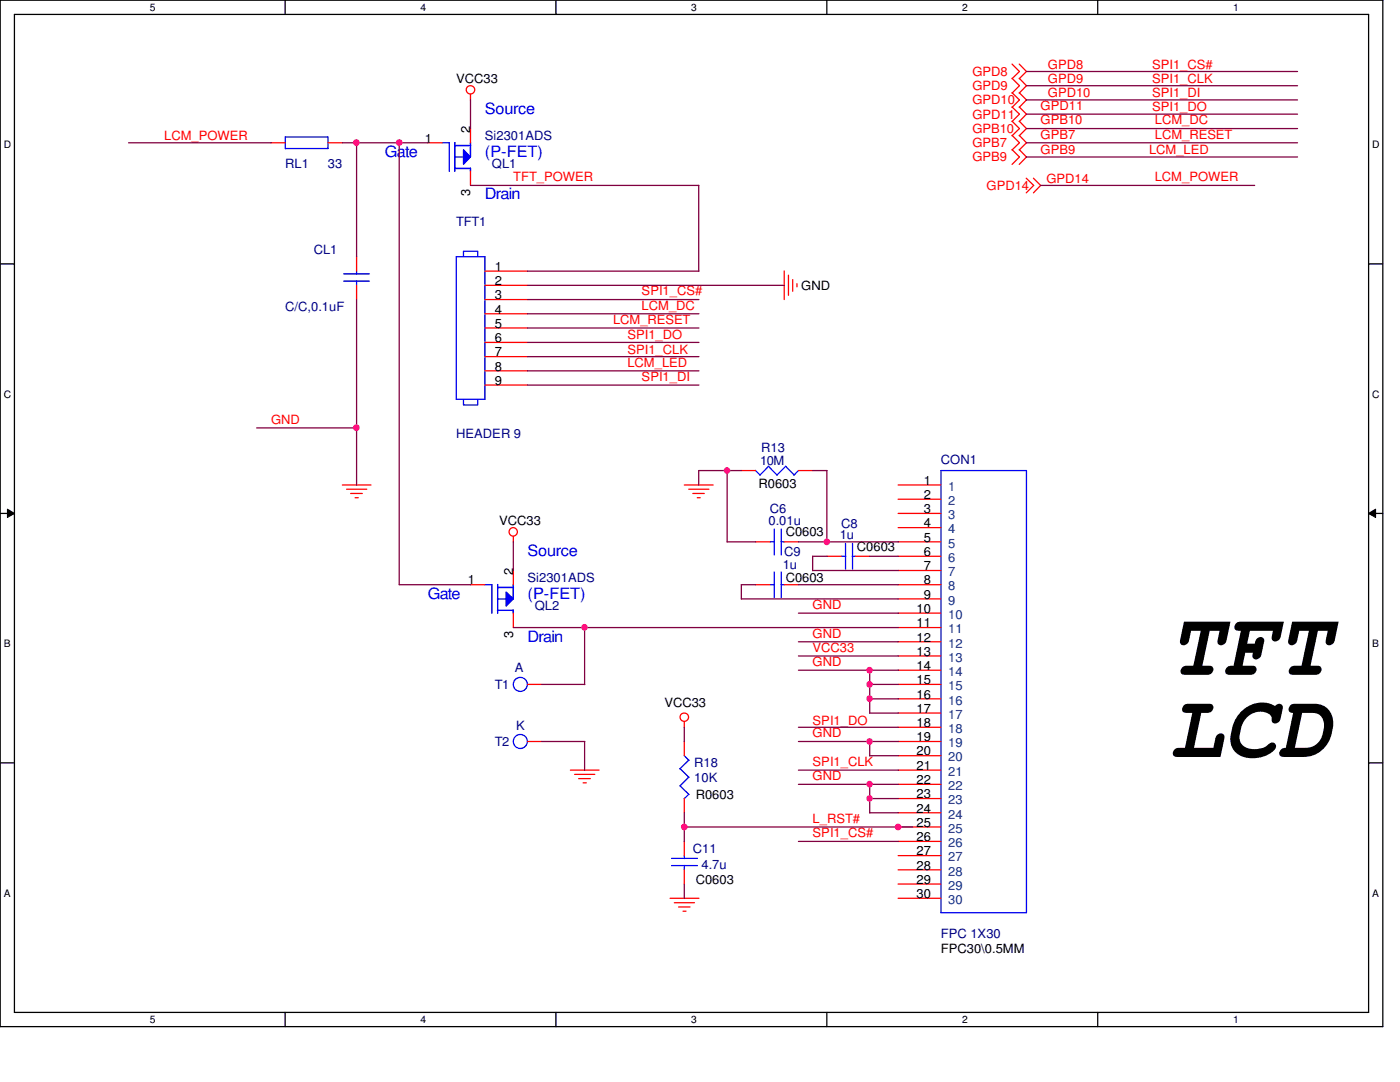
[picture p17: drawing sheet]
<svg xmlns="http://www.w3.org/2000/svg" width="279mm" height="216mm" viewBox="0 0 279 216" stroke-linecap="round" stroke-linejoin="round" font-family="sans-serif">
<defs><g id="words">
<g font-size="18.2">
<text x="233.3" y="134.7">TFT</text>
<text x="233.3" y="151">LCD</text>
</g>
<g font-size="3.1" fill="#00f">
<text x="96.8" y="22.7">Source</text>
<text x="76.8" y="31.3">Gate</text>
<text x="96.8" y="31.3">(P-FET)</text>
<text x="96.8" y="39.8">Drain</text>
<text x="105.3" y="110.9">Source</text>
<text x="85.4" y="119.5">Gate</text>
<text x="105.3" y="119.5">(P-FET)</text>
<text x="105.3" y="128">Drain</text>
</g>
<g font-size="2.5">
<text x="91.1" y="16.6">VCC33</text>
<text x="84.8" y="28.4">1</text>
<text x="93.9" y="26.5" transform="rotate(-90 93.9 26.5)">2</text>
<text x="93.9" y="39.1" transform="rotate(-90 93.9 39.1)">3</text>
<text x="98.8" y="54.1">1</text>
<text x="98.8" y="56.9">2</text>
<text x="98.8" y="59.7">3</text>
<text x="159.9" y="57.8">GND</text>
<text x="98.8" y="62.6">4</text>
<text x="98.8" y="65.4">5</text>
<text x="98.8" y="68.3">6</text>
<text x="98.8" y="71.1">7</text>
<text x="98.8" y="74">8</text>
<text x="98.8" y="76.8">9</text>
<text x="151.4" y="97.3">R0603</text>
<text x="184.4" y="96.7">1</text>
<text x="184.4" y="99.6">2</text>
<text x="99.6" y="104.7">VCC33</text>
<text x="156.8" y="107">C0603</text>
<text x="184.4" y="102.4">3</text>
<text x="184.4" y="105.2">4</text>
<text x="171" y="109.9">C0603</text>
<text x="184.4" y="108.1">5</text>
<text x="184.4" y="111">6</text>
<text x="184.4" y="113.8">7</text>
<text x="93.3" y="116.6">1</text>
<text x="102.4" y="114.7" transform="rotate(-90 102.4 114.7)">2</text>
<text x="156.8" y="116.1">C0603</text>
<text x="184.4" y="116.6">8</text>
<text x="184.4" y="119.5">9</text>
<text x="182.9" y="122.3">10</text>
<text x="182.9" y="125.2">11</text>
<text x="102.4" y="127.3" transform="rotate(-90 102.4 127.3)">3</text>
<text x="182.9" y="128">12</text>
<text x="182.9" y="130.9">13</text>
<text x="182.9" y="133.7">14</text>
<text x="182.9" y="136.5">15</text>
<text x="132.6" y="141.1">VCC33</text>
<text x="182.9" y="139.4">16</text>
<text x="182.9" y="142.2">17</text>
<text x="182.9" y="145.1">18</text>
<text x="182.9" y="147.9">19</text>
<text x="182.9" y="150.7">20</text>
<text x="182.9" y="153.6">21</text>
<text x="138.9" y="159.3">R0603</text>
<text x="182.9" y="156.5">22</text>
<text x="182.9" y="159.3">23</text>
<text x="182.9" y="162.1">24</text>
<text x="182.9" y="165">25</text>
<text x="182.9" y="167.9">26</text>
<text x="182.9" y="170.7">27</text>
<text x="182.9" y="173.5">28</text>
<text x="138.9" y="176.4">C0603</text>
<text x="182.9" y="176.4">29</text>
<text x="182.9" y="179.2">30</text>
<text x="187.8" y="190.1">FPC30\0.5MM</text>
</g>
<g font-size="2.5" fill="#f00">
<text x="194.1" y="15.1">GPD8</text>
<text x="194.1" y="17.9">GPD9</text>
<text x="209.1" y="13.7">GPD8</text>
<text x="209.1" y="16.6">GPD9</text>
<text x="229.9" y="16.6">SPI1_CLK</text>
<text x="229.9" y="13.7">SPI1_CS#</text>
<text x="194.1" y="20.8">GPD10</text>
<text x="194.1" y="23.7">GPD11</text>
<text x="207.7" y="21.9">GPD11</text>
<text x="209.1" y="19.4">GPD10</text>
<text x="229.9" y="22.2">SPI1_DO</text>
<text x="229.9" y="19.4">SPI1_DI</text>
<text x="32.8" y="27.9">LCM_POWER</text>
<text x="194.1" y="29.3">GPB7</text>
<text x="194.1" y="26.5">GPB10</text>
<text x="207.7" y="27.6">GPB7</text>
<text x="207.7" y="24.8">GPB10</text>
<text x="230.5" y="27.6">LCM_RESET</text>
<text x="230.5" y="24.8">LCM_DC</text>
<text x="194.1" y="32.2">GPB9</text>
<text x="207.7" y="30.8">GPB9</text>
<text x="229.3" y="30.8">LCM_LED</text>
<text x="102.4" y="36.2">TFT_POWER</text>
<text x="196.9" y="37.9">GPD14</text>
<text x="208.8" y="36.4">GPD14</text>
<text x="230.5" y="36.2">LCM_POWER</text>
<text x="128.1" y="58.9">SPI1_CS#</text>
<text x="122.3" y="64.6">LCM_RESET</text>
<text x="128.1" y="61.8">LCM_DC</text>
<text x="125.2" y="67.7">SPI1_DO</text>
<text x="125.2" y="70.6">SPI1_CLK</text>
<text x="125.2" y="73.2">LCM_LED</text>
<text x="128.1" y="76">SPI1_DI</text>
<text x="54.1" y="84.5">GND</text>
<text x="162.2" y="121.5">GND</text>
<text x="162.2" y="127.2">GND</text>
<text x="162.2" y="130">VCC33</text>
<text x="162.2" y="132.9">GND</text>
<text x="162.2" y="144.6">SPI1_DO</text>
<text x="162.2" y="147.1">GND</text>
<text x="162.2" y="152.8">SPI1_CLK</text>
<text x="162.2" y="155.7">GND</text>
<text x="162.2" y="164.2">L_RST#</text>
<text x="162.2" y="167">SPI1_CS#</text>
</g>
<g font-size="2.5" fill="#000080">
<text x="96.8" y="27.9">Si2301ADS</text>
<text x="56.9" y="33.6">RL1</text>
<text x="65.4" y="33.6">33</text>
<text x="98.2" y="33.6">QL1</text>
<text x="91.1" y="45">TFT1</text>
<text x="62.6" y="50.7">CL1</text>
<text x="56.9" y="62.1">C/C,0.1uF</text>
<text x="91.1" y="87.4">HEADER 9</text>
<text x="151.7" y="92.8">10M</text>
<text x="151.9" y="90.2">R13</text>
<text x="187.8" y="92.5">CON1</text>
<text x="153.4" y="104.7">0.01u</text>
<text x="153.7" y="102.4">C6</text>
<text x="167.6" y="107.6">1u</text>
<text x="167.9" y="105.3">C8</text>
<text x="156.2" y="113.5">1u</text>
<text x="156.5" y="111">C9</text>
<text x="105.3" y="116.1">Si2301ADS</text>
<text x="106.7" y="121.8">QL2</text>
<text x="98.8" y="137.5">T1</text>
<text x="102.7" y="134">A</text>
<text x="98.8" y="148.8">T2</text>
<text x="103" y="145.7">K</text>
<text x="138.6" y="153.1">R18</text>
<text x="138.6" y="156">10K</text>
<text x="138.3" y="170.2">C11</text>
<text x="140" y="173.3">4.7u</text>
<text x="187.8" y="187.2">FPC 1X30</text>
</g>
<g font-size="2.5" fill="#004080">
<text x="189.2" y="97.9">1</text>
<text x="189.2" y="100.8">2</text>
<text x="189.2" y="103.6">3</text>
<text x="189.2" y="106.4">4</text>
<text x="189.2" y="109.3">5</text>
<text x="189.2" y="112.1">6</text>
<text x="189.2" y="115">7</text>
<text x="189.2" y="117.8">8</text>
<text x="189.2" y="120.6">9</text>
<text x="189.2" y="123.5">10</text>
<text x="189.2" y="126.4">11</text>
<text x="189.2" y="129.2">12</text>
<text x="189.2" y="134.9">14</text>
<text x="189.2" y="132">13</text>
<text x="189.2" y="137.7">15</text>
<text x="189.2" y="140.6">16</text>
<text x="189.2" y="143.4">17</text>
<text x="189.2" y="146.3">18</text>
<text x="189.2" y="149.1">19</text>
<text x="189.2" y="151.9">20</text>
<text x="189.2" y="154.8">21</text>
<text x="189.2" y="157.6">22</text>
<text x="189.2" y="160.5">23</text>
<text x="189.2" y="163.3">24</text>
<text x="189.2" y="166.2">25</text>
<text x="189.2" y="169">26</text>
<text x="189.2" y="171.9">27</text>
<text x="189.2" y="174.7">28</text>
<text x="189.2" y="177.5">29</text>
<text x="189.2" y="180.4">30</text>
</g>
<g font-size="2">
<text x="29.9" y="2.2">5</text>
<text x="83.9" y="2.2">4</text>
<text x="138" y="2.2">3</text>
<text x="192" y="2.2">2</text>
<text x="246.1" y="2.2">1</text>
<text x=".8" y="29.6">D</text>
<text x="273.9" y="29.6">D</text>
<text x=".8" y="79.4">C</text>
<text x="273.9" y="79.4">C</text>
<text x=".8" y="129.2">B</text>
<text x="273.9" y="129.2">B</text>
<text x=".8" y="178.9">A</text>
<text x="273.9" y="178.9">A</text>
<text x="29.9" y="204.1">5</text>
<text x="83.9" y="204.1">4</text>
<text x="138" y="204.1">3</text>
<text x="192" y="204.1">2</text>
<text x="246.1" y="204.1">1</text>
</g>
</g></defs>
<path d="M0 0h276v204.9h-276zM2.9 2.9h270.2v199.1h-270.2z" fill="none" stroke="#000" stroke-width=".25"/>
<g fill="#fff">
<path d="M29.9 .3h1.1v2.3h-1.1z"/>
<path d="M29.9 202.3h1.1v2.3h-1.1z"/>
</g>
<path d="M56.9 0v2.9M56.9 202v2.9" fill="none" stroke="#000" stroke-width=".25"/>
<g fill="#fff">
<path d="M83.9 .3h1.1v2.3h-1.1z"/>
<path d="M83.9 202.3h1.1v2.3h-1.1z"/>
</g>
<path d="M111 0v2.9M111 202v2.9" fill="none" stroke="#000" stroke-width=".25"/>
<g fill="#fff">
<path d="M138 .3h1.1v2.3h-1.1z"/>
<path d="M138 202.3h1.1v2.3h-1.1z"/>
</g>
<path d="M165 0v2.9M165 202v2.9" fill="none" stroke="#000" stroke-width=".25"/>
<g fill="#fff">
<path d="M192 .3h1.1v2.3h-1.1z"/>
<path d="M192 202.3h1.1v2.3h-1.1z"/>
</g>
<path d="M219.1 0v2.9M219.1 202v2.9" fill="none" stroke="#000" stroke-width=".25"/>
<g fill="#fff">
<path d="M246.1 .3h1.1v2.3h-1.1z"/>
<path d="M246.1 202.3h1.1v2.3h-1.1z"/>
<path d="M.8 27.8h1.4v2.2h-1.4z"/>
<path d="M273.9 27.8h1.4v2.2h-1.4z"/>
<path d="M.8 77.6h1.4v2.2h-1.4z"/>
<path d="M273.9 77.6h1.4v2.2h-1.4z"/>
</g>
<path d="M0 52.7h2.9M273.1 52.7h2.9" fill="none" stroke="#000" stroke-width=".25"/>
<g fill="#fff">
<path d="M.8 127.3h1.3v2.3h-1.3z"/>
<path d="M273.9 127.3h1.3v2.3h-1.3z"/>
</g>
<path d="M0 102.4h2.9M273.1 102.4h2.9" fill="none" stroke="#000" stroke-width=".25"/>
<path d="M1.5 101.6l1.4 .8-1.4 .9zM273.1 102.4l1.4-.8v1.7z" fill="#000"/>
<path d="M1.5 101.6l1.4 .8-1.4 .9zM273.1 102.4l1.4-.8v1.7z" fill="none" stroke="#000" stroke-width=".2"/>
<g fill="#fff">
<path d="M.8 177.1h1.3v2.3h-1.3z"/>
<path d="M273.9 177.1h1.3v2.3h-1.3z"/>
</g>
<path d="M0 152.2h2.9M273.1 152.2h2.9" fill="none" stroke="#000" stroke-width=".25"/>
<g fill="none" stroke="#f00" stroke-width=".25">
<path d="M93.9 18.8v1.2M202 12.8l1.5 1.5-1.5 1.4M202 15.6l1.5 1.5-1.5 1.5M202 18.5l1.5 1.4-1.5 1.5M203.4 12.8l1.5 1.5-1.5 1.4M203.4 15.6l1.5 1.5-1.5 1.5M203.4 18.5l1.5 1.4-1.5 1.5M202 21.3l1.5 1.5-1.5 1.5M202 27l1.5 1.5-1.5 1.4M202 29.8l1.5 1.5-1.5 1.5M202 24.2l1.5 1.5-1.5 1.4M203.4 21.3l1.5 1.5-1.5 1.5"/>
<path d="M203.4 27l1.5 1.5-1.5 1.4M203.4 29.8l1.5 1.5-1.5 1.5M203.4 24.2l1.5 1.5-1.5 1.4M204.8 35.6l1.5 1.4-1.5 1.5M206.2 35.6l1.5 1.4-1.5 1.5M156.5 54.1v5.7M157.4 54.9v4M158.2 55.8v2.3M159 56.6v.6M68.3 96.8h5.7M69.2 97.6h4M70 98.5h2.3"/>
<path d="M70.9 99.3h.6M136.6 96.8h5.7M137.5 97.6h4M138.3 98.5h2.2M139.1 99.3h.6M102.4 107v1.2M165 111h2.9M170.7 111h2.9M105.3 136.6h2.8M113.8 153.7h5.7M114.7 154.5h4M115.5 155.4h2.3"/>
<path d="M116.4 156.2h.6M136.6 144v1.2M133.7 179.2h5.8M134.6 180.1h4M135.4 181h2.3M136.3 181.8h.6"/>
<circle cx="93.9" cy="17.9" r=".84"/>
<circle cx="102.4" cy="106.1" r=".84"/>
<circle cx="136.6" cy="143.1" r=".84"/>
</g>
<g fill="none" stroke="#00f" stroke-width=".25">
<path d="M167.9 111h.9M168.7 108.4v5.2M170.1 111h.6M170.1 108.4v5.2"/>
<circle cx="103.8" cy="136.6" r="1.4"/>
</g>
<path d="M101 118.1l1.4 1.4-1.4 1.4z" fill="#00f"/>
<g fill="none" stroke="#00f" stroke-width=".25">
<path d="M56.9 27.3h8.5M56.9 27.3v2.4M56.9 29.6h8.6M65.4 27.3v2.3M68.6 56.1h5.1M68.6 54.7h5.1M71.2 54.1v.6M71.2 56v.9M150.7 93.9l1 .9M153.3 93l1.8 1.8M153.4 93l-1.8 1.8M156.8 93l1.7 1.8"/>
<path d="M156.8 93l-1.8 1.8M159.3 93.9l-.8 .9M96.8 116.7h1.4v5.7M99.3 119.5h1.7M99.3 116.6v5.7M99.3 117.2h3.2M101 118.1l1.4 1.4-1.4 1.4zM102.4 116.6v2.9M153.7 108.1h.9M154.5 105.6v5.1M155.9 108.1h.6M155.9 105.6v5.1"/>
<path d="M99.3 121.8h3.1M102.4 121.8v.5M135.7 153.4l1.8 1.7M135.7 156.8l1.8 1.7M136.6 150.8l.9 .9M137.5 151.7l-1.8 1.7M137.5 155.1l-1.8 1.7M137.5 158.5l-1 .9"/>
<circle cx="103.8" cy="148" r="1.4"/>
</g>
<g fill="none" stroke="#f00" stroke-width=".25">
<path d="M54.1 28.5h2.8M65.4 28.5h2.9M71.2 51.2v2.9M71.2 56.9v2.9M148 93.9h2.8M159.3 93.9h2.9M93.9 116.7h2.9M102.4 113.8v2.9M150.8 108.1h2.9M156.5 108.1h2.8M102.4 122.3v2.9M105.3 148h2.8"/>
<path d="M136.6 148v2.8M136.6 159.3v2.9"/>
</g>
<path d="M92.5 29.9l1.4 1.4-1.4 1.5z" fill="#00f"/>
<g fill="none" stroke="#00f" stroke-width=".25">
<path d="M88.2 28.5h1.5M89.7 28.5v5.7M90.7 33.6h3.2M90.7 31.3h1.8M90.8 28.4v5.8M90.8 29h3.1M92.5 29.9l1.4 1.4-1.4 1.5zM93.9 28.4v2.9M93.9 33.6v.6M91.1 51.2h5.7v28.5h-5.7zM92.5 51.2v-1.1h2.8v1.1M92.5 79.7v1.1h2.8v-1.1"/>
<path d="M187.8 93.9h17.1v88.2h-17.1zM153.7 116.7h.9M154.5 114.1v5.2M155.9 116.7h.6M155.9 114.1v5.2M134 172.7h5.2M134 171.3h5.2M136.6 170.7v.6M136.6 172.7v.9"/>
</g>
<g fill="none" stroke="#f00" stroke-width=".25">
<path d="M85.4 28.5h2.8M93.9 25.7v2.8M93.9 34.2v2.8M96.8 54.1h8.5M96.8 56.9h8.5M96.8 59.8h8.5M96.8 62.6h8.5M96.8 65.4h8.5M96.8 68.3h8.5M96.8 71.2h8.5M96.8 74h8.5M96.8 76.8h8.5"/>
<path d="M179.2 96.8h8.6M179.2 99.6h8.6M150.8 116.7h2.9M156.5 116.7h2.8M179.2 116.7h8.6M179.2 102.4h8.6M179.2 105.3h8.6M179.2 108.1h8.6M179.2 111h8.6M179.2 113.8h8.6M179.2 119.5h8.6M179.2 122.3h8.6"/>
<path d="M179.2 125.2h8.6M179.2 128.1h8.6M179.2 133.7h8.6M179.2 130.9h8.6M179.2 136.6h8.6M179.2 139.4h8.6M179.2 142.3h8.6M179.2 145.1h8.6M179.2 148h8.6M179.2 150.8h8.6M179.2 153.7h8.6M179.2 156.5h8.6"/>
<path d="M179.2 159.3h8.6M136.6 167.9v2.8M136.6 173.6v2.8M179.2 162.2h8.6M179.2 165h8.6M179.2 167.9h8.6M179.2 170.7h8.6M179.2 173.6h8.6M179.2 176.4h8.6M179.2 179.2h8.6"/>
</g>
<g fill="none" stroke="#800040" stroke-width=".25">
<path d="M93.9 19.9v5.8M204.9 14.3h54.1M204.9 19.9h54.1M204.9 17.1h54.1M25.7 28.5h28.4M68.3 28.5h17.1M71.2 28.5v22.8M79.7 28.4v88.3h14.2M93.9 37h45.6M139.4 37v17.1M204.9 31.3h54.1M204.9 28.5h54.1"/>
<path d="M204.9 22.8h54.1M204.9 25.7h54.1M207.7 37h42.7M71.2 59.8v37M105.3 54.1h34.2M105.3 56.9h51.2M105.3 59.8h34.2M105.3 71.2h34.2M105.3 76.8h34.2M105.3 62.6h34.2M105.3 74h34.2M105.3 65.4h34.2"/>
<path d="M105.3 68.3h34.2M51.2 85.4h20M145.1 93.9v14.3M148 93.9h-8.6v2.9M162.2 93.9h2.9M165 93.9v14.3M102.4 108.1v5.8M145.1 108.1h5.7M148 119.5h31.3M150.8 116.7h-2.8v2.8M159.3 108.1h20M159.3 116.7h20"/>
<path d="M165.1 111h-2.9v2.8h17.1M173.6 111h5.7M102.4 125.2h76.9M108.1 136.6h8.6M116.7 125.2v11.4M159.3 122.3h20M159.3 128.1h20M159.3 133.7h20M159.3 130.9h20M173.6 133.7v8.6M173.6 136.6h5.7M173.6 139.4h5.7"/>
<path d="M108.1 148h8.6M116.7 148v5.7M136.6 145.1v2.9M159.3 145.1h20M159.3 148h20M159.3 156.5h20M159.3 153.7h20M173.6 159.3h5.7M173.6 148v2.8M173.6 156.5v5.7h5.7M173.6 150.8h5.7M173.6 142.3h5.7"/>
<path d="M136.6 165h45.6M136.6 162.2v5.7M136.6 176.4v2.9M159.3 167.9h20"/>
</g>
<circle cx="71.1" cy="28.4" r=".56" fill="#f0f"/>
<circle cx="71.1" cy="28.4" r=".56" fill="none" stroke="#f0f" stroke-width=".25"/>
<circle cx="71.1" cy="85.3" r=".56" fill="#f0f"/>
<circle cx="71.1" cy="85.3" r=".56" fill="none" stroke="#f0f" stroke-width=".25"/>
<circle cx="179.2" cy="165" r=".56" fill="#f0f"/>
<circle cx="179.2" cy="165" r=".56" fill="none" stroke="#f0f" stroke-width=".25"/>
<circle cx="173.5" cy="159.3" r=".54" fill="#f0f"/>
<circle cx="173.5" cy="159.3" r=".54" fill="none" stroke="#f0f" stroke-width=".25"/>
<circle cx="173.5" cy="136.6" r=".55" fill="#f0f"/>
<circle cx="173.5" cy="136.6" r=".55" fill="none" stroke="#f0f" stroke-width=".25"/>
<circle cx="173.5" cy="156.5" r=".55" fill="#f0f"/>
<circle cx="173.5" cy="156.5" r=".55" fill="none" stroke="#f0f" stroke-width=".25"/>
<circle cx="165" cy="108.1" r=".56" fill="#f0f"/>
<circle cx="165" cy="108.1" r=".56" fill="none" stroke="#f0f" stroke-width=".25"/>
<circle cx="145.1" cy="93.9" r=".55" fill="#f0f"/>
<circle cx="145.1" cy="93.9" r=".55" fill="none" stroke="#f0f" stroke-width=".25"/>
<circle cx="173.5" cy="139.4" r=".55" fill="#f0f"/>
<circle cx="173.5" cy="139.4" r=".55" fill="none" stroke="#f0f" stroke-width=".25"/>
<circle cx="173.5" cy="148" r=".55" fill="#f0f"/>
<circle cx="173.5" cy="148" r=".55" fill="none" stroke="#f0f" stroke-width=".25"/>
<circle cx="116.6" cy="125.2" r=".55" fill="#f0f"/>
<circle cx="116.6" cy="125.2" r=".55" fill="none" stroke="#f0f" stroke-width=".25"/>
<circle cx="173.5" cy="133.7" r=".55" fill="#f0f"/>
<circle cx="173.5" cy="133.7" r=".55" fill="none" stroke="#f0f" stroke-width=".25"/>
<circle cx="136.6" cy="165" r=".56" fill="#f0f"/>
<circle cx="136.6" cy="165" r=".56" fill="none" stroke="#f0f" stroke-width=".25"/>
<circle cx="79.7" cy="28.4" r=".56" fill="#f0f"/>
<circle cx="79.7" cy="28.4" r=".56" fill="none" stroke="#f0f" stroke-width=".25"/>
<use href="#words"/>
</svg>
